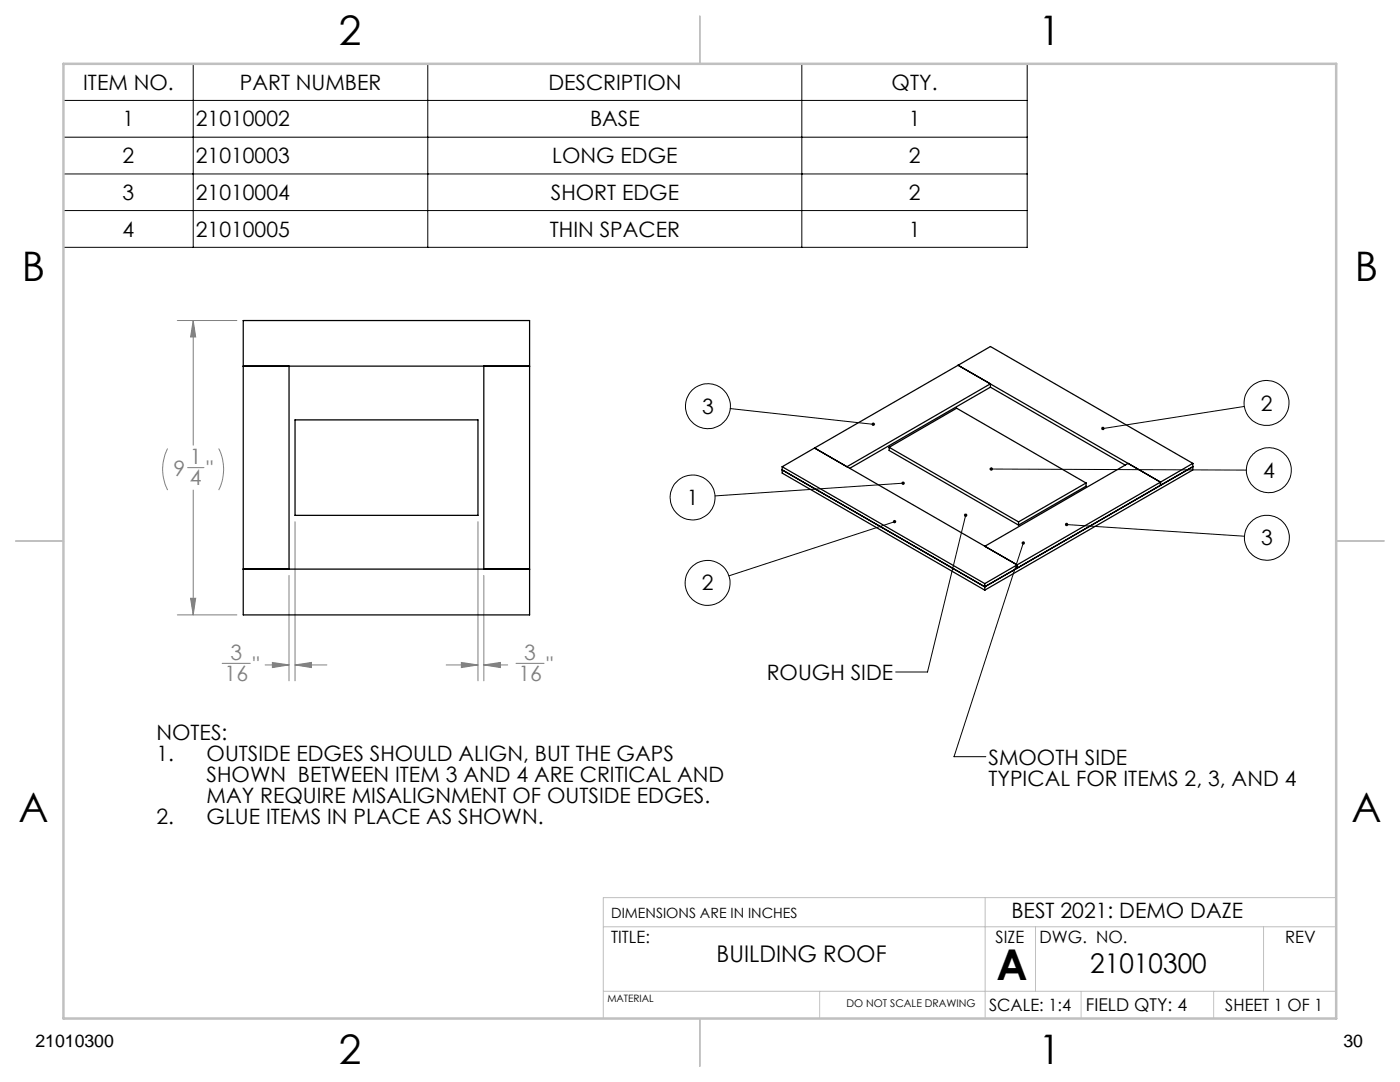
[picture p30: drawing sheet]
<svg xmlns="http://www.w3.org/2000/svg" width="279mm" height="216mm" viewBox="0 0 279 216" stroke-linecap="round" stroke-linejoin="round" font-family="sans-serif">
<defs><g id="words">
<text font-size="8.5" x="198.9" y="195.5">A</text>
<g font-size="8.1">
<text x="67.6" y="8.9">2</text>
<text x="207.3" y="8.9">1</text>
<text x="4.4" y="56.2">B</text>
<text x="270.4" y="56.2">B</text>
<text x="3.7" y="164.1">A</text>
<text x="269.7" y="164.1">A</text>
<text x="67.6" y="212.4">2</text>
<text x="207.3" y="212.4">1</text>
</g>
<text font-size="5.4" x="217.6" y="194.1">21010300</text>
<text font-size="4.6" x="143" y="191.9">BUILDING ROOF</text>
<g font-size="4.2">
<text x="16.6" y="17.9">ITEM NO.</text>
<text x="47.9" y="17.9">PART NUMBER</text>
<text x="109.4" y="17.9">DESCRIPTION</text>
<text x="177.9" y="17.9">QTY.</text>
<text x="24.5" y="25.2">1</text>
<text x="39.1" y="25.2">21010002</text>
<text x="117.8" y="25.2">BASE</text>
<text x="181.4" y="25.2">1</text>
<text x="24.5" y="32.5">2</text>
<text x="39.1" y="32.5">21010003</text>
<text x="110.2" y="32.5">LONG EDGE</text>
<text x="181.4" y="32.5">2</text>
<text x="24.5" y="39.9">3</text>
<text x="39.1" y="39.9">21010004</text>
<text x="109.9" y="39.9">SHORT EDGE</text>
<text x="181.4" y="39.9">2</text>
<text x="24.5" y="47.2">4</text>
<text x="39.1" y="47.2">21010005</text>
<text x="109.7" y="47.2">THIN SPACER</text>
<text x="181.4" y="47.2">1</text>
<text x="140.1" y="82.6">3</text>
<text x="251.6" y="81.9">2</text>
<text x="252.1" y="95.3">4</text>
<text x="137.1" y="100.8">1</text>
<text x="251.7" y="108.8">3</text>
<text x="140.1" y="117.8">2</text>
<text x="153" y="135.7">ROUGH SIDE</text>
<text x="31.2" y="147.7">NOTES:</text>
<text x="31.2" y="151.9">1.</text>
<text x="41.2" y="151.9">OUTSIDE EDGES SHOULD ALIGN, BUT THE GAPS</text>
<text x="197.3" y="152.6">SMOOTH SIDE</text>
<text x="41.2" y="156">SHOWN BETWEEN ITEM 3 AND 4 ARE CRITICAL AND</text>
<text x="41.2" y="160.2">MAY REQUIRE MISALIGNMENT OF OUTSIDE EDGES.</text>
<text x="197.3" y="156.8">TYPICAL FOR ITEMS 2, 3, AND 4</text>
<text x="31.2" y="164.4">2.</text>
<text x="41.2" y="164.4">GLUE ITEMS IN PLACE AS SHOWN.</text>
<text x="201.9" y="183.1">BEST 2021: DEMO DAZE</text>
</g>
<g font-size="4.2" fill="#808080">
<text x="34.6" y="95">9</text>
<text x="37.9" y="92.7">1</text>
<text x="41.2" y="95">&quot;</text>
<text x="37.9" y="96.9">4</text>
<text x="46" y="131.7">3</text>
<text x="104.6" y="131.7">3</text>
<text x="44.8" y="135.9">16</text>
<text x="50.4" y="134">&quot;</text>
<text x="103.5" y="135.9">16</text>
<text x="109.1" y="134">&quot;</text>
</g>
<g font-size="3.5">
<text x="216.7" y="201.7">FIELD QTY: 4</text>
<text x="7.1" y="208.8">21010300</text>
<text x="268.1" y="208.8">30</text>
</g>
<g font-size="3.4">
<text x="122" y="188.1">TITLE:</text>
<text x="198.7" y="188.1">SIZE</text>
<text x="207.5" y="188.1">DWG. NO.</text>
<text x="256.5" y="188.2">REV</text>
<text x="197.4" y="201.7">SCALE: 1:4</text>
<text x="244.5" y="201.7">SHEET 1 OF 1</text>
</g>
<text font-size="2.8" x="122" y="183.1">DIMENSIONS ARE IN INCHES</text>
<text font-size="2.1" x="168.9" y="201">DO NOT SCALE DRAWING</text>
<text font-size="2" x="121.2" y="200">MATERIAL</text>
</g></defs>
<g fill="none" stroke="#000" stroke-width=".2">
<path d="M12.7 12.7h192.3v36.7h-192.3zM38.6 12.7v36.7M85.4 12.7v36.7M160 12.7v36.7M12.7 20h192.3M12.7 27.4h192.3M12.7 34.7h192.3M12.7 42h192.3M145.7 81.5l28.6 3.2M180.2 96.4l-37.5 2.6M197.8 93.6l50.9 .2M248.3 81.1l-28.2 4.4"/>
<path d="M178.5 104.1l-33 10.8M192.7 102.8l-7.6 31.3h-6.3M204.2 108.3l-13.8 42.7h6.3M212.9 104.7l35.5 2.3"/>
<circle cx="138.2" cy="99.3" r="4.5"/>
<circle cx="141.3" cy="81.1" r="4.5"/>
<circle cx="252.8" cy="80.4" r="4.5"/>
<circle cx="253.2" cy="93.8" r="4.5"/>
<circle cx="141.2" cy="116.3" r="4.5"/>
<circle cx="252.8" cy="107.3" r="4.5"/>
</g>
<g fill="none" stroke="#808080" stroke-width=".2">
<path d="M35.4 64h11.9M38.6 64v24.8M38.6 64l.5 3.2h-1.1zM33.4 89.5a9.2 9.2 0 0 0 0 8.3M37.4 93.3h3.3M38.6 97.8v24.9M43.6 89.5a9.2 9.2 0 0 1 0 8.3M38 119.4h1.1l-.5 3.3zM57.7 114.8v21.1M58.9 104.1v31.8M95.4 104.1v31.8M96.6 114.8v21.1"/>
<path d="M35.4 122.7h11.9M44.3 132.4h5.7M52.9 132.7h4.8M54.4 132.2l3.3 .5-3.3 .5zM58.9 132.7h6.3M58.9 132.7l3.3-.5v1zM89 132.7h6.4M92.1 132.2l3.3 .5-3.3 .5zM96.6 132.7l3.3-.5v1zM96.6 132.7h4.7M103 132.4h5.6"/>
</g>
<path d="M196.6 179.1v24.1M266.7 179.1h-146.3v24.1M120.4 197.8h146.3M120.4 184.9h146.3M163.6 197.8v5.4M206.7 184.9v12.9M215.8 197.8v5.4M242.2 197.8v5.4M252.2 184.9v12.9" fill="none" stroke="#c0c0c0" stroke-width=".2"/>
<path d="M139.7 3.2v9.5M3.1 107.9h9.6M266.7 107.9h9.5M139.7 203.2v9.6" fill="none" stroke="#c0c0c0" stroke-width=".25"/>
<path d="M12.7 12.7h254v190.5h-254z" fill="none" stroke="#c0c0c0" stroke-width=".5"/>
<path d="M174 84.4v.1a.34 .34 0 0 0 .2 .5 .34 .34 0 0 0 .4-.3h-.3h.3a.35 .35 0 0 0-.2-.3 .35 .35 0 0 0-.4 0zM219.9 85.2l-.1 .3h.3h-.3a.34 .34 0 0 0 .4 .3 .34 .34 0 0 0 .2-.5 .34 .34 0 0 0-.5-.1zM180 96.2a.35 .35 0 0 0 .1 .5 .35 .35 0 0 0 .5-.3h-.4h.4a.36 .36 0 0 0-.6-.2zM212.6 104.4l-.1 .2 .4 .1-.4-.1a.35 .35 0 0 0 .4 .4 .35 .35 0 0 0 .3-.5 .35 .35 0 0 0-.6-.1zM178.4 103.8a.34 .34 0 0 0-.2 .4 .34 .34 0 0 0 .4 .2 .34 .34 0 0 0 .3-.4l-.4 .1 .4-.1-.1-.1zM197.6 93.3l-.1 .3h.3h-.3a.34 .34 0 0 0 .4 .3 .34 .34 0 0 0 .2-.5 .34 .34 0 0 0-.5-.1zM192.5 102.6a.34 .34 0 0 0 0 .5 .34 .34 0 0 0 .5-.1 .34 .34 0 0 0-.2-.5l-.1 .3 .1-.3zM203.9 108.2a.33 .33 0 0 0 .2 .4 .33 .33 0 0 0 .4-.1 .33 .33 0 0 0-.2-.5l-.1 .3 .1-.3z" fill="#000"/>
<path d="M38.6 64l.5 3.2h-1.1zM38 119.4h1.1l-.5 3.3zM54.4 132.2l3.3 .5-3.3 .5zM58.9 132.7l3.3-.5v1zM92.1 132.2l3.3 .5-3.3 .5zM96.6 132.7l3.3-.5v1z" fill="#808080"/>
<g fill="none" stroke="#000" stroke-width=".25">
<path d="M48.5 73.1h57.2M48.5 64h57.2v58.7h-57.2zM57.7 73.1v40.5M96.6 73.1v40.5M191.2 72.9l40.4 23.3M191.2 72.9l-28.6 16.5M191.2 72.9l6.5 3.7M191.2 72.9l6.5-3.8 40.4 23.4M197.7 76.6l-28.7 16.5M197.7 76.6v.7M197.7 77.3l-28.1 16.2M197.7 77.3l26.9 15.5"/>
<path d="M58.9 83.8h36.5v19h-36.5zM156.1 93.8l40.4 23.3 41.6-24-6.5 3.7M156.1 93.1v1.3l40.4 23.4M156.1 93.1l40.4 23.4M162.6 89.4l40.4 23.3M162.6 89.4l-6.5 3.7M177.4 89.3l25.9 14.8M177.4 89.3l13.5-7.8 25.8 14.9M177.4 89.3v.6l25.9 14.9M216.7 96.4l-13.4 7.7M216.7 96.4v.6l-13.4 7.8M225.1 92.5l-28.6 16.5 6.5 3.7"/>
<path d="M231.6 96.8l-28.6 16.6v-.7M231.6 96.2l-28.6 16.5M231.6 96.2v.6M238.1 92.5l-6.5 3.7M238.1 92.5v1.3l-41.6 24M48.5 113.6h57.2M196.5 116.5v1.3M203 112.7l-6.5 3.8M203.3 104.1v.7"/>
</g>
<use href="#words"/>
</svg>
